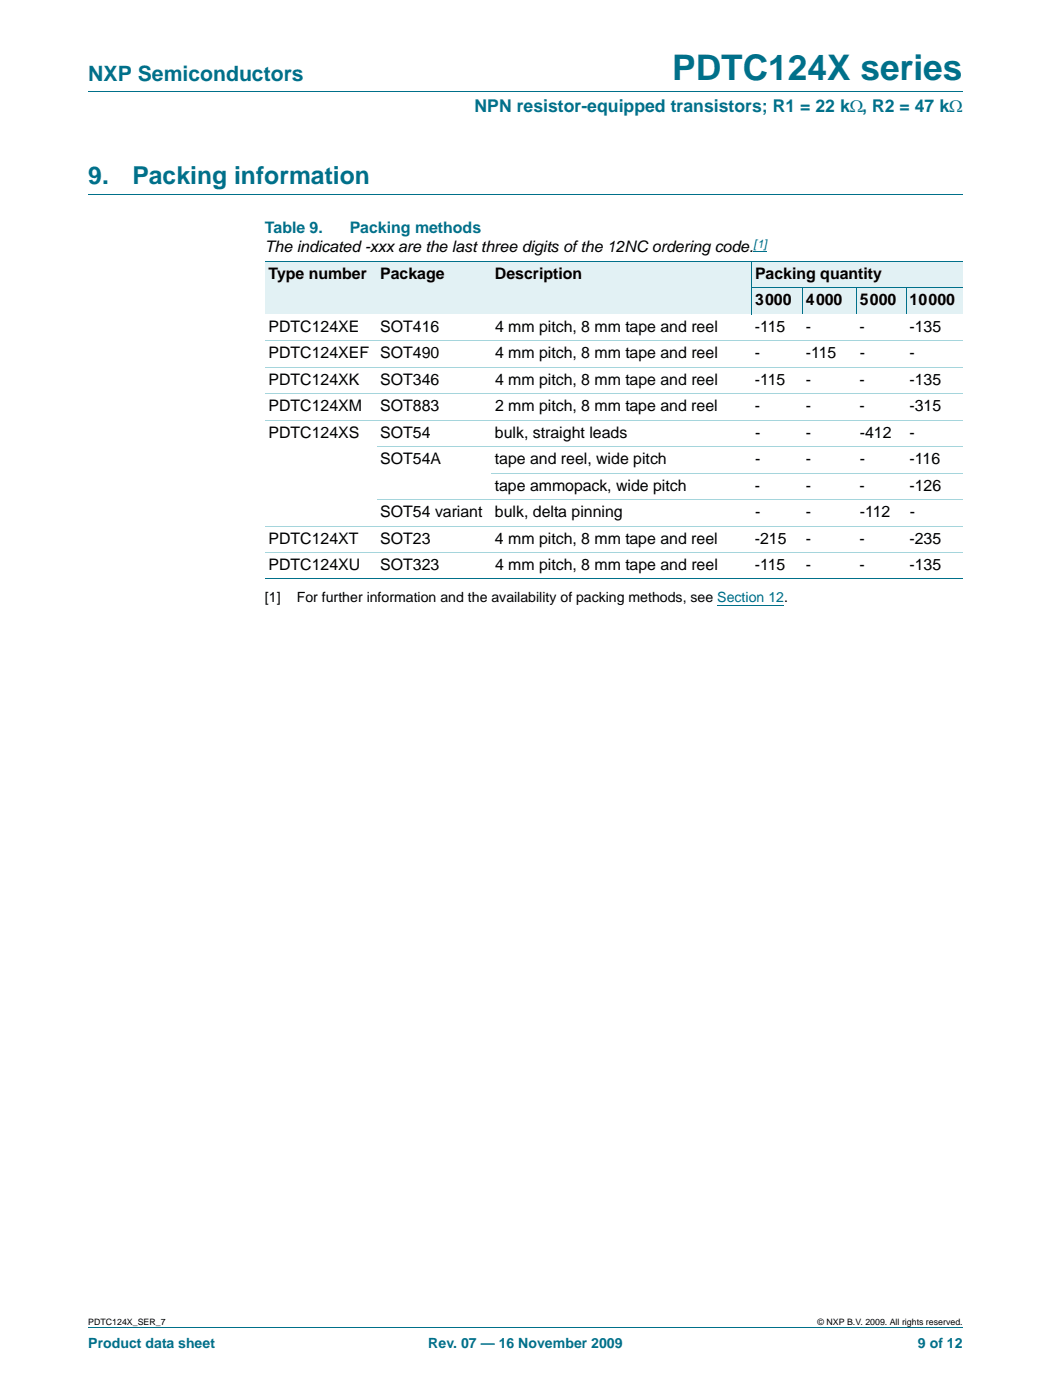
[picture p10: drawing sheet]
<svg xmlns="http://www.w3.org/2000/svg" width="210mm" height="280mm" viewBox="0 0 210 280" stroke-linecap="round" stroke-linejoin="round" font-family="sans-serif">
<defs><g id="words">
<text font-size="7" fill="#00708a" x="134.3" y="16">PDTC124X series</text>
<g font-size="4.9" fill="#00708a">
<text x="17.6" y="36.8">9.</text>
<text x="26.5" y="36.8">Packing information</text>
</g>
<text font-size="4.2" fill="#00708a" x="17.6" y="16.2">NXP Semiconductors</text>
<text font-size="3.5" fill="#00708a" x="94.8" y="22.4">NPN resistor-equipped transistors; R1 = 22 kΩ, R2 = 47 kΩ</text>
<g font-size="3.2" fill="#00708a">
<text x="52.9" y="46.5">Table 9.</text>
<text x="69.8" y="46.5">Packing methods</text>
</g>
<g font-size="3.2">
<text x="52.9" y="50.4">The indicated -xxx are the last three digits of the 12NC ordering code.</text>
<text x="53.6" y="55.7">Type number</text>
<text x="75.9" y="55.7">Package</text>
<text x="98.8" y="55.7">Description</text>
<text x="150.8" y="55.7">Packing quantity</text>
<text x="150.8" y="61">3000</text>
<text x="161" y="61">4000</text>
<text x="171.7" y="61">5000</text>
<text x="181.7" y="61">10000</text>
<text x="53.6" y="66.3">PDTC124XE</text>
<text x="53.6" y="71.6">PDTC124XEF</text>
<text x="75.9" y="66.3">SOT416</text>
<text x="75.9" y="71.6">SOT490</text>
<text x="98.9" y="71.6">4 mm pitch, 8 mm tape and reel</text>
<text x="98.9" y="66.3">4 mm pitch, 8 mm tape and reel</text>
<text x="150.8" y="66.3">-115</text>
<text x="150.8" y="71.6">-</text>
<text x="160.9" y="66.3">-</text>
<text x="160.9" y="71.6">-115</text>
<text x="171.7" y="66.3">-</text>
<text x="171.7" y="71.6">-</text>
<text x="181.7" y="66.3">-135</text>
<text x="181.7" y="71.6">-</text>
<text x="53.6" y="76.9">PDTC124XK</text>
<text x="75.9" y="76.9">SOT346</text>
<text x="98.9" y="76.9">4 mm pitch, 8 mm tape and reel</text>
<text x="150.8" y="76.9">-115</text>
<text x="160.9" y="76.9">-</text>
<text x="171.7" y="76.9">-</text>
<text x="181.7" y="76.9">-135</text>
<text x="53.6" y="82.2">PDTC124XM</text>
<text x="75.9" y="82.2">SOT883</text>
<text x="98.9" y="82.2">2 mm pitch, 8 mm tape and reel</text>
<text x="150.8" y="82.2">-</text>
<text x="160.9" y="82.2">-</text>
<text x="171.7" y="82.2">-</text>
<text x="181.6" y="82.2">-315</text>
<text x="53.6" y="87.5">PDTC124XS</text>
<text x="75.9" y="87.5">SOT54</text>
<text x="98.9" y="87.5">bulk, straight leads</text>
<text x="150.8" y="87.5">-</text>
<text x="161" y="87.5">-</text>
<text x="171.7" y="87.5">-412</text>
<text x="181.7" y="87.5">-</text>
<text x="75.9" y="92.7">SOT54A</text>
<text x="98.9" y="92.7">tape and reel, wide pitch</text>
<text x="150.8" y="92.7">-</text>
<text x="160.9" y="92.7">-</text>
<text x="171.7" y="92.7">-</text>
<text x="181.7" y="92.7">-116</text>
<text x="98.8" y="98">tape ammopack, wide pitch</text>
<text x="150.8" y="98">-</text>
<text x="160.9" y="98">-</text>
<text x="171.7" y="98">-</text>
<text x="181.7" y="98">-126</text>
<text x="75.9" y="103.3">SOT54 variant</text>
<text x="98.9" y="103.3">bulk, delta pinning</text>
<text x="150.8" y="103.3">-</text>
<text x="161" y="103.3">-</text>
<text x="171.7" y="103.3">-112</text>
<text x="181.7" y="103.3">-</text>
<text x="53.6" y="108.6">PDTC124XT</text>
<text x="53.6" y="113.9">PDTC124XU</text>
<text x="75.9" y="108.6">SOT23</text>
<text x="75.9" y="113.9">SOT323</text>
<text x="98.9" y="108.6">4 mm pitch, 8 mm tape and reel</text>
<text x="98.9" y="113.9">4 mm pitch, 8 mm tape and reel</text>
<text x="150.8" y="108.6">-215</text>
<text x="150.8" y="113.9">-115</text>
<text x="160.9" y="108.6">-</text>
<text x="160.9" y="113.9">-</text>
<text x="171.7" y="108.6">-</text>
<text x="171.7" y="113.9">-</text>
<text x="181.6" y="108.6">-235</text>
<text x="181.7" y="113.9">-135</text>
</g>
<g font-size="2.8">
<text x="52.9" y="120.4">[1]</text>
<text x="59.3" y="120.4">For further information and the availability of packing methods, see Section 12.</text>
</g>
<g font-size="2.8" fill="#00708a">
<text x="17.6" y="269.3">Product data sheet</text>
<text x="85.5" y="269.3">Rev. 07 — 16 November 2009</text>
<text x="183.3" y="269.3">9 of 12</text>
</g>
<text font-size="2.4" fill="#00f" x="150.5" y="49.5">[1]</text>
<g font-size="1.8">
<text x="17.6" y="264.7">PDTC124X_SER_7</text>
<text x="163.3" y="264.7">© NXP B.V. 2009. All rights reserved.</text>
</g>
</g></defs>
<path d="M17.6 18.3h174.7M17.6 38.8h174.7M17.6 265.3h174.7" fill="none" stroke="#00708a" stroke-width=".2"/>
<path d="M150.5 50.2h2.7M143.3 121.1h13.3" fill="none" stroke="#00f" stroke-width=".2"/>
<g fill="#e2f1f4">
<path d="M52.9 52.2h22.3v10.6h-22.3z"/>
<path d="M75.2 52.2h22.9v10.6h-22.9z"/>
<path d="M98.1 52.2h52v10.6h-52z"/>
<path d="M150.1 52.2h42.2v5.3h-42.2z"/>
<path d="M150.1 57.5h10.2v5.3h-10.2z"/>
<path d="M160.3 57.5h10.7v5.3h-10.7z"/>
<path d="M171 57.5h10v5.3h-10z"/>
<path d="M181 57.5h11.3v5.3h-11.3z"/>
</g>
<path d="M52.9 52.2h139.4M150.1 57.5h42.2M150.1 52.1v10.7M160.3 57.4v5.4M171 57.4v5.4M181 57.4v5.4M52.9 115.7h139.4" fill="none" stroke="#00708a" stroke-width=".2"/>
<path d="M52.9 68.1h139.4M52.9 73.4h139.4M52.9 78.7h139.4M52.9 83.9h139.4M75.2 89.2h117.1M75.2 99.8h117.1M98.1 94.5h94.2M52.9 105.1h139.4M52.9 110.4h139.4" fill="none" stroke="#a5d5dc" stroke-width=".2"/>
<use href="#words"/>
</svg>
